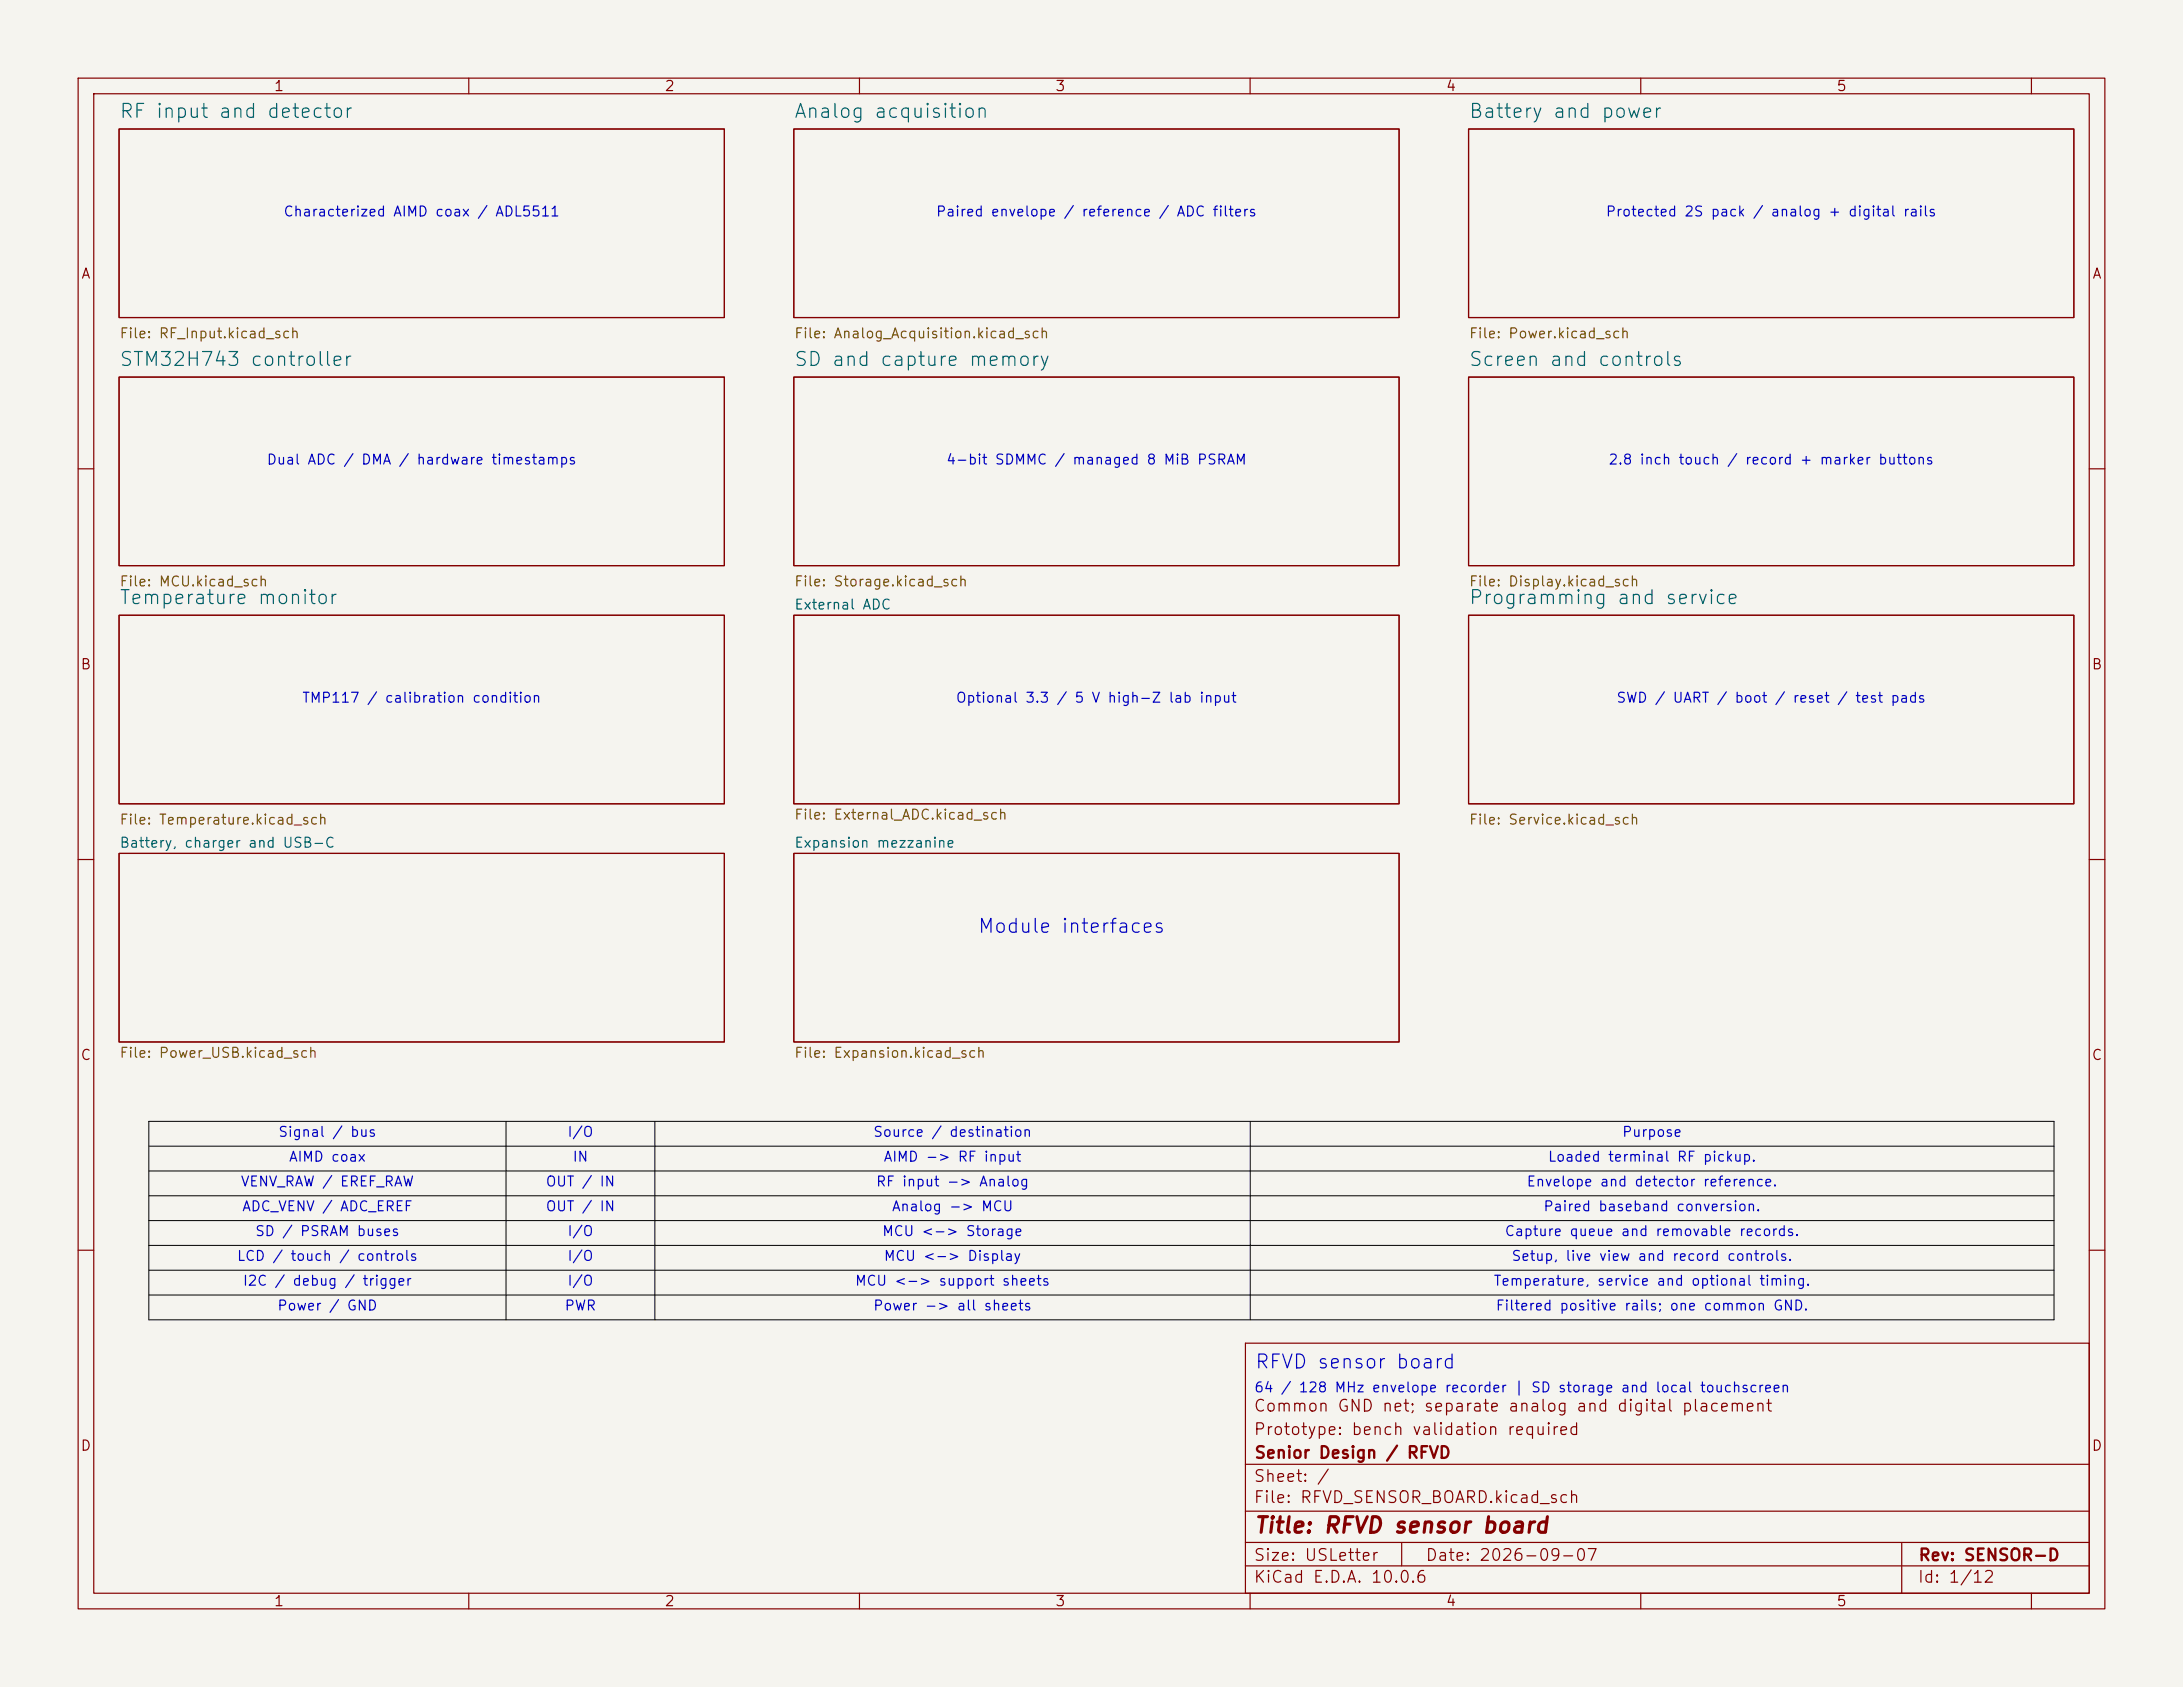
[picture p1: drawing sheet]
<svg xmlns="http://www.w3.org/2000/svg" width="279mm" height="216mm" viewBox="0 0 279 216" stroke-linecap="round" stroke-linejoin="round" font-family="sans-serif">
<defs><g id="words">
<text font-size="2" fill="#840000" x="160.4" y="196.7">Title: RFVD sensor board</text>
<g font-size="1.8" fill="#006464">
<text x="15.2" y="15.6">RF input and detector</text>
<text x="101.5" y="15.6">Analog acquisition</text>
<text x="187.9" y="15.6">Battery and power</text>
<text x="15.2" y="47.3">STM32H743 controller</text>
<text x="101.5" y="47.3">SD and capture memory</text>
<text x="187.9" y="47.3">Screen and controls</text>
<text x="15.2" y="77.8">Temperature monitor</text>
<text x="187.9" y="77.8">Programming and service</text>
</g>
<g font-size="1.8" fill="#0000c2">
<text x="125" y="119.8">Module interfaces</text>
<text x="160.5" y="175.6">RFVD sensor board</text>
</g>
<g font-size="1.5" fill="#840000">
<text x="160.4" y="184">Prototype: bench validation required</text>
<text x="160.4" y="181">Common GND net; separate analog and digital placement</text>
<text x="160.4" y="190">Sheet: /</text>
<text x="160.4" y="187">Senior Design / RFVD</text>
<text x="160.4" y="192.7">File: RFVD_SENSOR_BOARD.kicad_sch</text>
<text x="160.4" y="202.9">KiCad E.D.A. 10.0.6</text>
<text x="160.4" y="200.1">Size: USLetter</text>
<text x="182.4" y="200.1">Date: 2026-09-07</text>
<text x="245.4" y="202.9">Id: 1/12</text>
<text x="245.4" y="200.1">Rev: SENSOR-D</text>
</g>
<g font-size="1.3" fill="#840000">
<text x="35" y="12">1</text>
<text x="85" y="12">2</text>
<text x="135" y="12">3</text>
<text x="185" y="12">4</text>
<text x="235" y="12">5</text>
<text x="10.3" y="36">A</text>
<text x="267.7" y="36">A</text>
<text x="10.2" y="86">B</text>
<text x="267.6" y="86">B</text>
<text x="10.2" y="136">C</text>
<text x="267.6" y="136">C</text>
<text x="10.2" y="186">D</text>
<text x="267.6" y="186">D</text>
<text x="35" y="205.9">1</text>
<text x="85" y="205.9">2</text>
<text x="135" y="205.9">3</text>
<text x="185" y="205.9">4</text>
<text x="235" y="205.9">5</text>
</g>
<g font-size="1.3" fill="#0000c2">
<text x="36.2" y="28">Characterized AIMD coax / ADL5511</text>
<text x="119.7" y="28">Paired envelope / reference / ADC filters</text>
<text x="205.4" y="28">Protected 2S pack / analog + digital rails</text>
<text x="34" y="59.8">Dual ADC / DMA / hardware timestamps</text>
<text x="121" y="59.8">4-bit SDMMC / managed 8 MiB PSRAM</text>
<text x="205.8" y="59.8">2.8 inch touch / record + marker buttons</text>
<text x="38.6" y="90.2">TMP117 / calibration condition</text>
<text x="122.2" y="90.2">Optional 3.3 / 5 V high-Z lab input</text>
<text x="206.8" y="90.2">SWD / UART / boot / reset / test pads</text>
<text x="35.5" y="145.8">Signal / bus</text>
<text x="36.9" y="149">AIMD coax</text>
<text x="72.5" y="145.8">I/O</text>
<text x="73.2" y="149">IN</text>
<text x="111.7" y="145.8">Source / destination</text>
<text x="113" y="149">AIMD -&gt; RF input</text>
<text x="198" y="149">Loaded terminal RF pickup.</text>
<text x="207.5" y="145.8">Purpose</text>
<text x="30.7" y="152.2">VENV_RAW / EREF_RAW</text>
<text x="30.9" y="155.3">ADC_VENV / ADC_EREF</text>
<text x="69.8" y="155.3">OUT / IN</text>
<text x="69.8" y="152.2">OUT / IN</text>
<text x="112" y="152.2">RF input -&gt; Analog</text>
<text x="114.1" y="155.3">Analog -&gt; MCU</text>
<text x="195.3" y="152.2">Envelope and detector reference.</text>
<text x="197.4" y="155.3">Paired baseband conversion.</text>
<text x="30.2" y="161.7">LCD / touch / controls</text>
<text x="32.6" y="158.5">SD / PSRAM buses</text>
<text x="72.5" y="158.5">I/O</text>
<text x="72.5" y="161.7">I/O</text>
<text x="112.8" y="158.5">MCU &lt;-&gt; Storage</text>
<text x="113" y="161.7">MCU &lt;-&gt; Display</text>
<text x="192.5" y="158.5">Capture queue and removable records.</text>
<text x="193.4" y="161.7">Setup, live view and record controls.</text>
<text x="31" y="164.9">I2C / debug / trigger</text>
<text x="72.5" y="164.9">I/O</text>
<text x="109.3" y="164.9">MCU &lt;-&gt; support sheets</text>
<text x="191.1" y="164.9">Temperature, service and optional timing.</text>
<text x="35.4" y="168">Power / GND</text>
<text x="72.2" y="168">PWR</text>
<text x="111.7" y="168">Power -&gt; all sheets</text>
<text x="191.3" y="168">Filtered positive rails; one common GND.</text>
<text x="160.4" y="178.5">64 / 128 MHz envelope recorder | SD storage and local touchscreen</text>
</g>
<g font-size="1.3" fill="#725600">
<text x="15.2" y="43.6">File: RF_Input.kicad_sch</text>
<text x="101.6" y="43.6">File: Analog_Acquisition.kicad_sch</text>
<text x="187.9" y="43.6">File: Power.kicad_sch</text>
<text x="15.2" y="75.4">File: MCU.kicad_sch</text>
<text x="101.6" y="75.4">File: Storage.kicad_sch</text>
<text x="187.9" y="75.4">File: Display.kicad_sch</text>
<text x="15.2" y="105.8">File: Temperature.kicad_sch</text>
<text x="101.6" y="105.2">File: External_ADC.kicad_sch</text>
<text x="187.9" y="105.8">File: Service.kicad_sch</text>
<text x="15.2" y="135.7">File: Power_USB.kicad_sch</text>
<text x="101.6" y="135.7">File: Expansion.kicad_sch</text>
</g>
<g font-size="1.3" fill="#006464">
<text x="101.6" y="78.3">External ADC</text>
<text x="15.2" y="108.8">Battery, charger and USB-C</text>
<text x="101.6" y="108.8">Expansion mezzanine</text>
</g>
</g></defs>
<path d="M0 0h279.4v215.9h-279.4z" fill="#f5f4ef" stroke="#f5f4ef" stroke-width=".13"/>
<g fill="none" stroke="#840000" stroke-width=".15">
<path d="M10 10h259.4v195.9h-259.4zM12 12h255.4v191.9h-255.4zM15.2 16.5h77.5v24.1h-77.5zM60 10v2M101.6 16.5h77.5v24.1h-77.5zM110 10v2M160 10v2M188 16.5h77.4v24.1h-77.4zM210 10v2M260 10v2M15.2 48.3h77.5v24.1h-77.5zM101.6 48.3h77.5v24.1h-77.5z"/>
<path d="M188 48.3h77.4v24.1h-77.4zM10 60h2M15.2 78.7h77.5v24.2h-77.5zM101.6 78.7h77.5v24.2h-77.5zM188 78.7h77.4v24.2h-77.4zM267.4 60h2M10 110h2M15.2 109.2h77.5v24.2h-77.5zM101.6 109.2h77.5v24.2h-77.5zM267.4 110h2M10 160h2M159.4 171.9h108v32h-108z"/>
<path d="M267.4 160h2M159.4 197.4h108M159.4 193.4h108M159.4 187.4h108M179.4 197.4v3M243.4 197.4v6.5M60 203.9v2M110 203.9v2M159.4 200.4h108M160 203.9v2M210 203.9v2M260 203.9v2"/>
</g>
<path d="M19 153h243.9M19 156.2h243.9M19 149.9h243.9M19 146.7h243.9M19 159.4h243.9M19 143.5h243.9v25.4h-243.9zM64.8 143.5v25.4M83.8 143.5v25.4M160 143.5v25.4M19 162.6h243.9M19 165.7h243.9" fill="none" stroke="#000" stroke-width=".13"/>
<use href="#words"/>
</svg>
